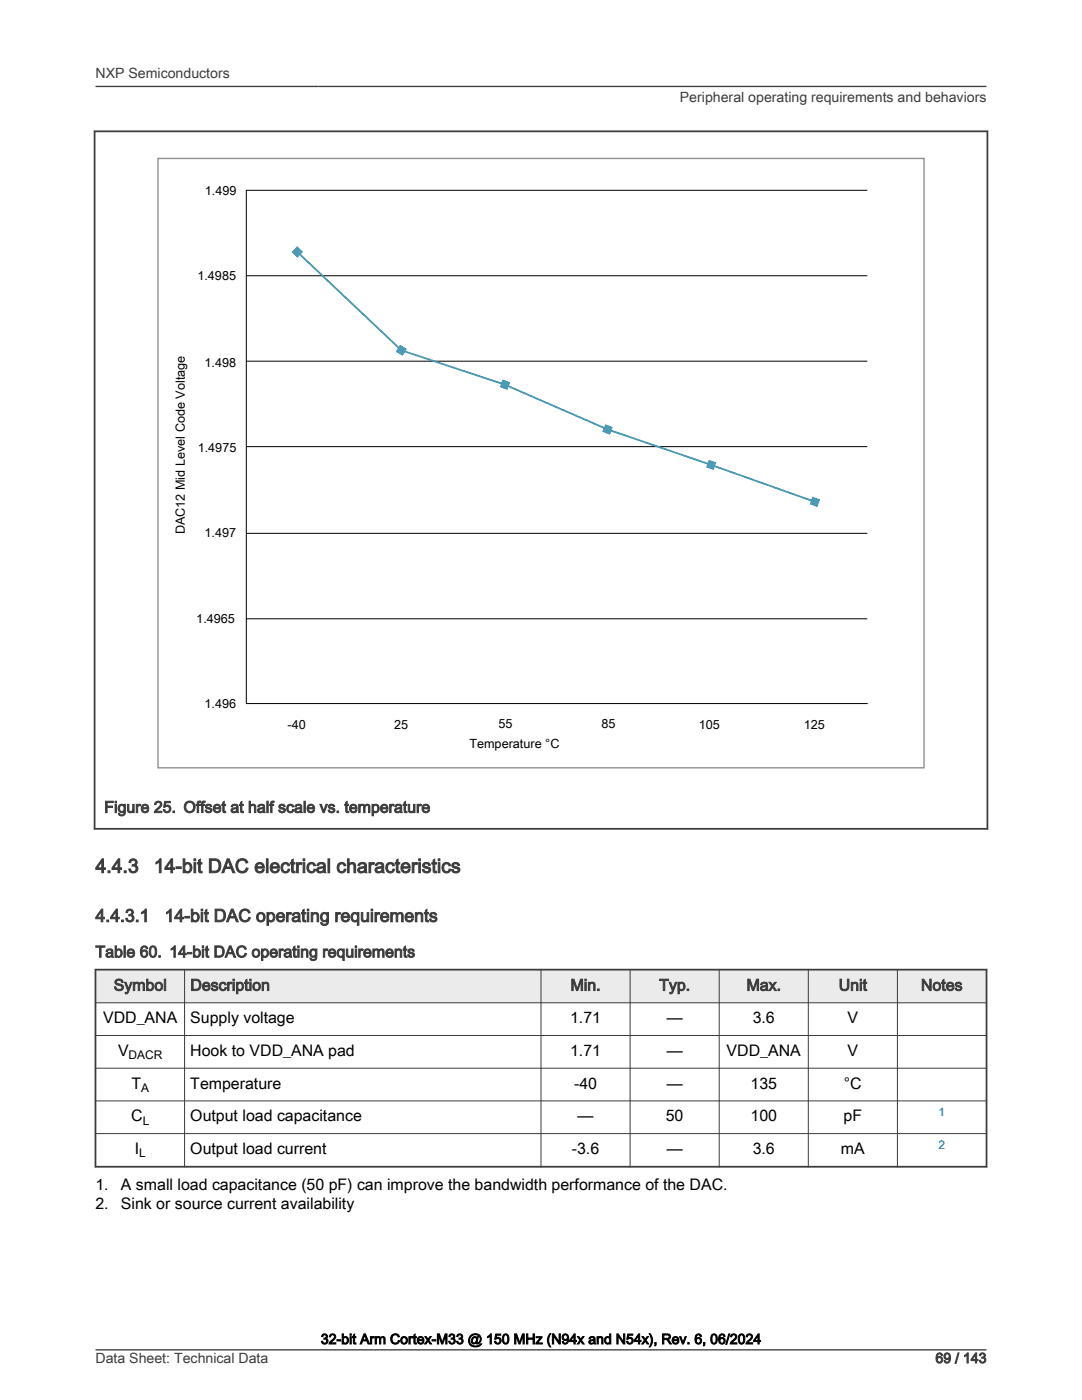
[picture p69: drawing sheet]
<svg xmlns="http://www.w3.org/2000/svg" width="216mm" height="279mm" viewBox="0 0 216 279" stroke-linecap="round" stroke-linejoin="round" font-family="sans-serif">
<defs><g id="words">
<g font-size="3.9" fill="#3c3c3c">
<text x="19" y="174.2">4.4.3</text>
<text x="30.7" y="174.2">14-bit DAC electrical characteristics</text>
</g>
<g font-size="3.5" fill="#3c3c3c">
<text x="19" y="184">4.4.3.1</text>
<text x="32.8" y="184">14-bit DAC operating requirements</text>
</g>
<g font-size="3.2" fill="#3c3c3c">
<text x="20.8" y="162.2">Figure 25. Offset at half scale vs. temperature</text>
<text x="19" y="191">Table 60. 14-bit DAC operating requirements</text>
<text x="22.7" y="197.7">Symbol</text>
<text x="38" y="197.7">Description</text>
<text x="113.8" y="197.7">Min.</text>
<text x="131.5" y="197.7">Typ.</text>
<text x="149" y="197.7">Max.</text>
<text x="167.4" y="197.7">Unit</text>
<text x="183.8" y="197.7">Notes</text>
</g>
<g font-size="3.2">
<text x="20.6" y="204.2">VDD_ANA</text>
<text x="38" y="204.2">Supply voltage</text>
<text x="113.8" y="204.2">1.71</text>
<text x="133" y="204.2">—</text>
<text x="150.2" y="204.2">3.6</text>
<text x="169.1" y="204.2">V</text>
<text x="23.6" y="210.7">V</text>
<text x="38" y="210.7">Hook to VDD_ANA pad</text>
<text x="113.8" y="210.7">1.71</text>
<text x="133" y="210.7">—</text>
<text x="145" y="210.7">VDD_ANA</text>
<text x="169.1" y="210.7">V</text>
<text x="26.2" y="217.3">T</text>
<text x="38" y="217.3">Temperature</text>
<text x="114.5" y="217.3">-40</text>
<text x="133" y="217.3">—</text>
<text x="149.8" y="217.3">135</text>
<text x="168.4" y="217.3">°C</text>
<text x="26.2" y="223.8">C</text>
<text x="38" y="223.8">Output load capacitance</text>
<text x="115.3" y="223.8">—</text>
<text x="132.9" y="223.8">50</text>
<text x="149.8" y="223.8">100</text>
<text x="168.3" y="223.8">pF</text>
<text x="26.9" y="230.3">I</text>
<text x="38" y="230.3">Output load current</text>
<text x="114.1" y="230.3">-3.6</text>
<text x="133" y="230.3">—</text>
<text x="150.2" y="230.3">3.6</text>
<text x="167.8" y="230.3">mA</text>
<text x="19" y="237.5">1.</text>
<text x="24.1" y="237.5">A small load capacitance (50 pF) can improve the bandwidth performance of the DAC.</text>
<text x="19" y="241.3">2.</text>
<text x="24.1" y="241.3">Sink or source current availability</text>
</g>
<g font-size="2.8" fill="#3c3c3c">
<text x="19" y="15.6">NXP Semiconductors</text>
<text x="135.7" y="20.4">Peripheral operating requirements and behaviors</text>
<text x="19" y="272">Data Sheet: Technical Data</text>
<text x="186.7" y="272">69 / 143</text>
</g>
<text font-size="2.8" x="64" y="268.2">32-bit Arm Cortex-M33 @ 150 MHz (N94x and N54x), Rev. 6, 06/2024</text>
<g font-size="2.5">
<text x="40.9" y="38.9">1.499</text>
<text x="39.4" y="55.9">1.4985</text>
<text x="40.8" y="73.3">1.498</text>
<text x="39.5" y="90.1">1.4975</text>
<text x="36.8" y="106.6" transform="rotate(-90 36.8 106.6)">DAC12 Mid Level Code Voltage</text>
<text x="40.8" y="107.1">1.497</text>
<text x="39.2" y="124.4">1.4965</text>
<text x="40.8" y="141.4">1.496</text>
<text x="57.4" y="145.5">-40</text>
<text x="78.7" y="145.4">25</text>
<text x="93.7" y="149.2">Temperature °C</text>
<text x="99.5" y="145.2">55</text>
<text x="120" y="145.3">85</text>
<text x="139.4" y="145.4">105</text>
<text x="160.4" y="145.4">125</text>
</g>
<g font-size="2.4">
<text x="25.7" y="211.4">DACR</text>
<text x="28.2" y="217.9">A</text>
<text x="28.5" y="224.4">L</text>
<text x="27.8" y="231">L</text>
</g>
<g font-size="2.4" fill="#00f">
<text x="187.3" y="222.7">1</text>
<text x="187.3" y="229.3">2</text>
</g>
</g></defs>
<path d="M31.5 31.6h152.9v121.6h-152.9z" fill="none" stroke="#919191" stroke-width=".28"/>
<path d="M49.1 38h124M49.2 37.9v102.5h123.9M49.1 55h124M49.1 72.1h124M49.1 89.1h124M49.1 106.4h124M49.1 123.5h124" fill="none" stroke="#000" stroke-width=".2"/>
<path d="M59.3 50.3l20.8 19.6 20.7 6.9 20.4 8.9 20.7 7.1 20.7 7.4" fill="none" stroke="#2d8aa7" stroke-width=".35"/>
<g fill="#2d8aa7" stroke="#2d8aa7" stroke-width=".2">
<path d="M59.3 49.3l1 1-.9 1-1.1-1z" fill-rule="evenodd"/>
<path d="M79.8 68.9l1.2 .8-.7 1.2-1.2-.8z" fill-rule="evenodd"/>
<path d="M100.4 75.9l1.3 .5-.5 1.3-1.3-.5z" fill-rule="evenodd"/>
<path d="M120.8 84.8l1.3 .5-.5 1.3-1.3-.5z" fill-rule="evenodd"/>
<path d="M141.5 91.9l1.3 .5-.5 1.3-1.3-.5z" fill-rule="evenodd"/>
<path d="M162.2 99.3l1.3 .4-.5 1.3-1.3-.4z" fill-rule="evenodd"/>
</g>
<path d="M18.7 26.2h178.5M18.9 26v139.6M197 26v139.6M18.7 165.4h178.5" fill="none" stroke="#3c3c3c" stroke-width=".35"/>
<path d="M19 193.5h177.8v6.6h-177.8z" fill-rule="evenodd" fill="#ebebeb"/>
<path d="M18.9 193.5h178.1M19 193.3v39.7M196.8 193.3v39.7M18.9 232.8h178.1" fill="none" stroke="#3c3c3c" stroke-width=".35"/>
<path d="M36.8 193.3v39.7M107.9 193.3v39.7M125.7 193.3v39.7M143.5 193.3v39.7M161.3 193.3v39.7M179.1 193.3v39.7M18.9 200.1h178.1M18.9 206.7h178.1M18.9 213.2h178.1M18.9 219.7h178.1M18.9 226.2h178.1" fill="none" stroke="#3c3c3c" stroke-width=".2"/>
<path d="M19 17.3h177.8M19.1 269.4h177.7" fill="none" stroke="#3c3c3c" stroke-width=".26"/>
<use href="#words"/>
</svg>
